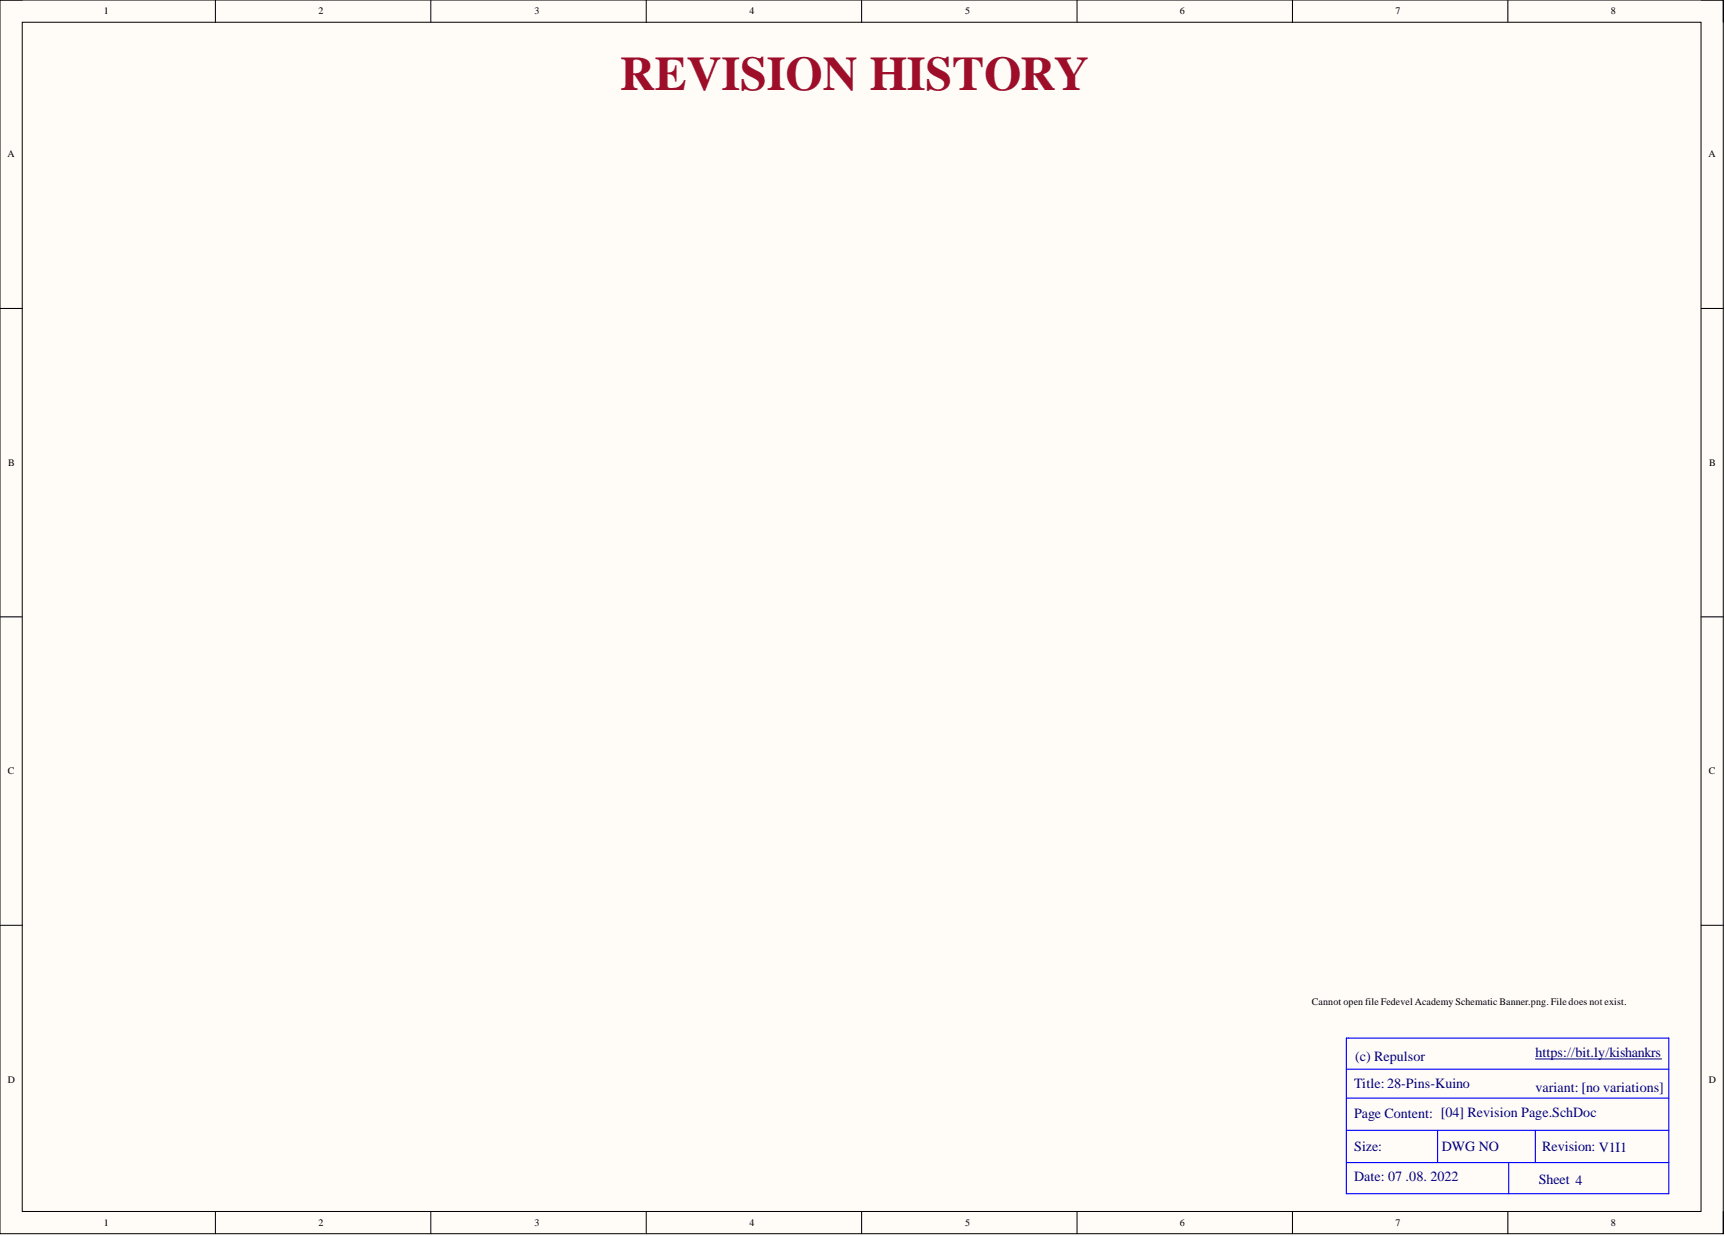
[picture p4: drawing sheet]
<svg xmlns="http://www.w3.org/2000/svg" width="393mm" height="282mm" viewBox="0 0 393 282" stroke-linecap="round" stroke-linejoin="round" font-family="sans-serif">
<defs><g id="words">
<text font-size="11" fill="#9e0e29" x="141.4" y="20.5">REVISION HISTORY</text>
<g font-size="3.2" fill="#000080">
<text x="309" y="241.9">(c) Repulsor</text>
<text x="350.1" y="241.1">https://bit.ly/kishankrs</text>
<text x="308.8" y="248.2">Title:28-Pins-Kuino</text>
<text x="350.1" y="249">variant: [no variations]</text>
<text x="308.8" y="255.1">Page Content: [04] Revision Page.SchDoc</text>
<text x="308.8" y="262.4">Size:</text>
<text x="328.8" y="262.4">DWG NO</text>
<text x="351.6" y="262.4">Revision: V1I1</text>
<text x="308.8" y="269.3">Date: 07 .08. 2022</text>
<text x="350.9" y="270">Sheet 4</text>
</g>
<g font-size="2.3">
<text x="23.7" y="3.3">1</text>
<text x="72.6" y="3.3">2</text>
<text x="121.9" y="3.3">3</text>
<text x="170.9" y="3.3">4</text>
<text x="220.1" y="3.3">5</text>
<text x="269.1" y="3.3">6</text>
<text x="318.2" y="3.3">7</text>
<text x="367.3" y="3.3">8</text>
<text x="1.7" y="35.9">A</text>
<text x="389.6" y="35.9">A</text>
<text x="1.9" y="106.3">B</text>
<text x="389.7" y="106.3">B</text>
<text x="1.8" y="176.6">C</text>
<text x="389.7" y="176.6">C</text>
<text x="299.2" y="229.2">Cannot open file Fedevel Academy Schematic Banner.png. File does not exist.</text>
<text x="1.8" y="247">D</text>
<text x="389.7" y="247">D</text>
<text x="23.7" y="279.6">1</text>
<text x="72.6" y="279.6">2</text>
<text x="121.9" y="279.6">3</text>
<text x="170.9" y="279.6">4</text>
<text x="220.1" y="279.6">5</text>
<text x="269.1" y="279.6">6</text>
<text x="318.2" y="279.6">7</text>
<text x="367.3" y="279.6">8</text>
</g>
</g></defs>
<path d="M0 0h393v281.3h-393z" fill-rule="evenodd" fill="#fffcf8"/>
<path d="M0 0h393v281.3h-393z" fill="none" stroke="#000" stroke-width=".23"/>
<path d="M5.1 5.1h382.8v271.2h-382.8z" fill-rule="evenodd" fill="#fffcf8"/>
<g fill="none" stroke="#000" stroke-width=".23">
<path d="M0 0h5.1M5.1 5.1h382.8v271.2h-382.8zM49.1 0v5.1M98.2 0v5.1M147.4 0v5.1M196.5 0v5.1M245.6 0v5.1M294.7 0v5.1M343.8 0v5.1M387.9 0h5.1v5.1M0 70.3h5.1M387.9 70.3h5.1"/>
<path d="M0 140.7h5.1M387.9 140.7h5.1M0 211h5.1M387.9 211h5.1M49.1 276.3v5M98.2 276.3v5M147.4 276.3v5M196.5 276.3v5M245.6 276.3v5M294.7 276.3v5M343.8 276.3v5M393 276.3v5"/>
</g>
<path d="M307 236.7h73.5v35.5h-73.5zM307 243.8h73.5M307 250.4h73.5M307 257.8h73.5M327.8 257.8v7.3M350.1 257.8v7.3M307 265.1h73.5M344 265.1v7.1" fill="none" stroke="#00f" stroke-width=".25"/>
<path d="M350.1 241.5h28.8" fill="none" stroke="#000080" stroke-width=".23"/>
<use href="#words"/>
</svg>
